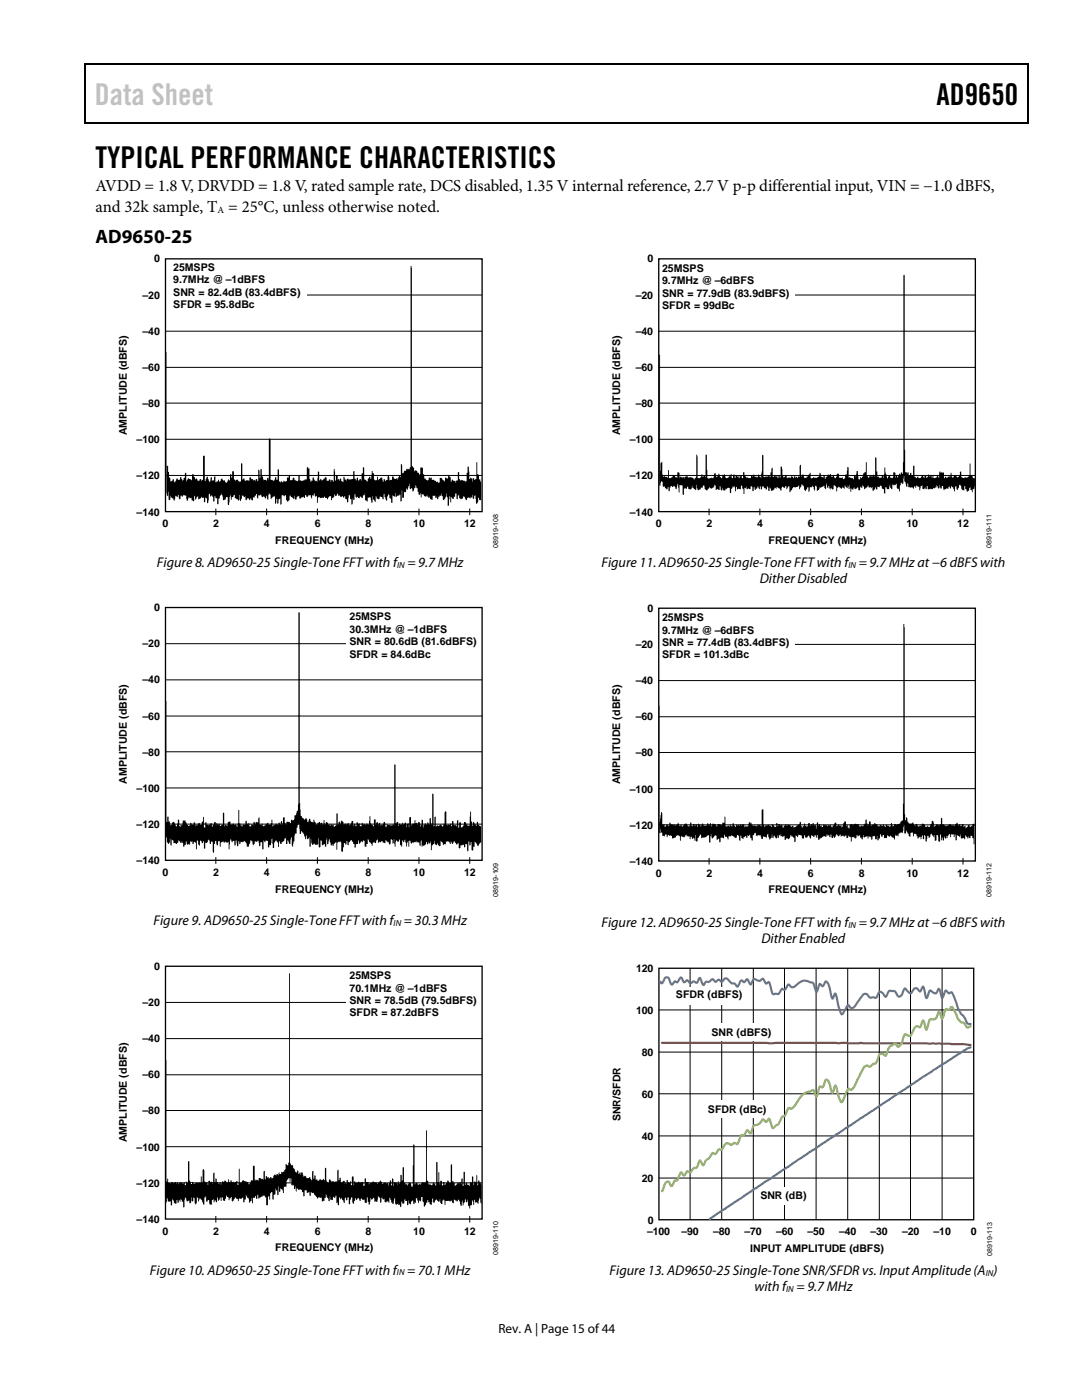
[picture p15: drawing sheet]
<svg xmlns="http://www.w3.org/2000/svg" width="216mm" height="279mm" viewBox="0 0 216 279" stroke-linecap="round" stroke-linejoin="round" font-family="sans-serif">
<defs><g id="words">
<text font-size="6" fill="#c1c1c1" x="18.9" y="21">Data Sheet</text>
<g font-size="6">
<text x="186.9" y="21">AD9650</text>
<text x="19" y="33.6">TYPICAL PERFORMANCE CHARACTERISTICS</text>
</g>
<text font-size="3.9" x="19" y="48.5">AD9650-25</text>
<g font-size="3.3">
<text x="19" y="38.1">AVDD = 1.8 V, DRVDD = 1.8 V, rated sample rate, DCS disabled, 1.35 V internal reference, 2.7 V p-p differential input, VIN = −1.0 dBFS,</text>
<text x="19.1" y="42.4">and 32k sample, T = 25°C, unless otherwise noted.</text>
</g>
<g font-size="2.8">
<text x="31.3" y="113.2">Figure 8. AD9650-25 Single-Tone FFT with f = 9.7 MHz</text>
<text x="120" y="113.2">Figure 11. AD9650-25 Single-Tone FFT with f = 9.7MHzat−6 dBFS with</text>
<text x="151.6" y="116.4">Dither Disabled</text>
<text x="30.6" y="184.6">Figure 9. AD9650-25 Single-Tone FFT with f = 30.3 MHz</text>
<text x="120" y="185">Figure 12. AD9650-25 Single-Tone FFT with f = 9.7 MHzat−6 dBFS with</text>
<text x="152" y="188.2">Dither Enabled</text>
<text x="29.9" y="254.4">Figure 10. AD9650-25 Single-Tone FFT with f = 70.1 MHz</text>
<text x="121.6" y="254.5">Figure 13. AD9650-25 Single-Tone SNR/SFDR vs. Input Amplitude (A )</text>
<text x="150.5" y="257.6">with f = 9.7 MHz</text>
</g>
<text font-size="2.6" x="99.5" y="266">Rev. A | Page 15 of 44</text>
<g font-size="2.1">
<text x="30.8" y="52.4">0</text>
<text x="129.2" y="52.4">0</text>
<text x="28.4" y="59.6">–20</text>
<text x="34.6" y="54.1">25MSPS</text>
<text x="34.6" y="56.5">9.7MHz @ –1dBFS</text>
<text x="34.6" y="59">SNR = 82.4dB (83.4dBFS)</text>
<text x="126.9" y="59.6">–20</text>
<text x="132.1" y="54.2">25MSPS</text>
<text x="132.1" y="56.7">9.7MHz @ –6dBFS</text>
<text x="132.1" y="59.2">SNR = 77.9dB (83.9dBFS)</text>
<text x="34.6" y="61.5">SFDR = 95.8dBc</text>
<text x="132.1" y="61.6">SFDR = 99dBc</text>
<text x="28.4" y="66.8">–40</text>
<text x="126.9" y="66.8">–40</text>
<text x="28.4" y="74">–60</text>
<text x="126.9" y="74">–60</text>
<text x="28.4" y="81.2">–80</text>
<text x="126.9" y="81.2">–80</text>
<text x="25.3" y="86.8" transform="rotate(-90 25.3 86.8)">AMPLITUDE (dBFS)</text>
<text x="27.3" y="88.5">–100</text>
<text x="123.7" y="86.8" transform="rotate(-90 123.7 86.8)">AMPLITUDE (dBFS)</text>
<text x="125.7" y="88.5">–100</text>
<text x="27.3" y="95.7">–120</text>
<text x="125.7" y="95.7">–120</text>
<text x="27.3" y="102.9">–140</text>
<text x="32.4" y="105.2">0</text>
<text x="42.5" y="105.2">2</text>
<text x="52.7" y="105.2">4</text>
<text x="62.8" y="105.2">6</text>
<text x="72.9" y="105.2">8</text>
<text x="82.5" y="105.2">10</text>
<text x="92.6" y="105.2">12</text>
<text x="125.7" y="102.9">–140</text>
<text x="130.8" y="105.2">0</text>
<text x="141" y="105.2">2</text>
<text x="151.1" y="105.2">4</text>
<text x="161.2" y="105.2">6</text>
<text x="171.4" y="105.2">8</text>
<text x="180.9" y="105.2">10</text>
<text x="191" y="105.2">12</text>
<text x="54.9" y="108.5">FREQUENCY (MHz)</text>
<text x="153.4" y="108.5">FREQUENCY (MHz)</text>
<text x="30.8" y="121.9">0</text>
<text x="69.8" y="123.8">25MSPS</text>
<text x="129.2" y="122.1">0</text>
<text x="132.1" y="124">25MSPS</text>
<text x="28.4" y="129.2">–20</text>
<text x="69.8" y="126.3">30.3MHz @ –1dBFS</text>
<text x="69.8" y="128.8">SNR = 80.6dB (81.6dBFS)</text>
<text x="69.8" y="131.2">SFDR = 84.6dBc</text>
<text x="126.9" y="129.3">–20</text>
<text x="132.1" y="126.4">9.7MHz @ –6dBFS</text>
<text x="132.1" y="128.9">SNR = 77.4dB (83.4dBFS)</text>
<text x="132.1" y="131.4">SFDR = 101.3dBc</text>
<text x="28.4" y="136.4">–40</text>
<text x="126.9" y="136.5">–40</text>
<text x="28.4" y="143.6">–60</text>
<text x="126.9" y="143.7">–60</text>
<text x="28.4" y="150.8">–80</text>
<text x="126.9" y="151">–80</text>
<text x="25.3" y="156.4" transform="rotate(-90 25.3 156.4)">AMPLITUDE (dBFS)</text>
<text x="27.3" y="158">–100</text>
<text x="123.7" y="156.5" transform="rotate(-90 123.7 156.5)">AMPLITUDE (dBFS)</text>
<text x="125.7" y="158.2">–100</text>
<text x="27.3" y="165.3">–120</text>
<text x="125.7" y="165.4">–120</text>
<text x="27.3" y="172.5">–140</text>
<text x="125.7" y="172.6">–140</text>
<text x="32.4" y="174.8">0</text>
<text x="42.5" y="174.8">2</text>
<text x="52.7" y="174.8">4</text>
<text x="54.9" y="178.1">FREQUENCY (MHz)</text>
<text x="62.8" y="174.8">6</text>
<text x="72.9" y="174.8">8</text>
<text x="82.5" y="174.8">10</text>
<text x="92.6" y="174.8">12</text>
<text x="130.8" y="174.9">0</text>
<text x="141" y="174.9">2</text>
<text x="151.1" y="174.9">4</text>
<text x="153.4" y="178.3">FREQUENCY (MHz)</text>
<text x="161.2" y="174.9">6</text>
<text x="171.4" y="174.9">8</text>
<text x="180.9" y="174.9">10</text>
<text x="191" y="174.9">12</text>
<text x="30.8" y="193.5">0</text>
<text x="69.8" y="195.4">25MSPS</text>
<text x="69.8" y="197.9">70.1MHz @ –1dBFS</text>
<text x="126.9" y="193.9">120</text>
<text x="28.4" y="200.8">–20</text>
<text x="69.8" y="200.4">SNR = 78.5dB (79.5dBFS)</text>
<text x="69.8" y="202.8">SFDR = 87.2dBFS</text>
<text x="126.9" y="202.3">100</text>
<text x="134.9" y="199.2">SFDR (dBFS)</text>
<text x="28.4" y="208">–40</text>
<text x="142" y="206.7">SNR (dBFS)</text>
<text x="28.4" y="215.2">–60</text>
<text x="128.1" y="210.7">80</text>
<text x="128.1" y="219.1">60</text>
<text x="28.4" y="222.4">–80</text>
<text x="123.8" y="223.7" transform="rotate(-90 123.8 223.7)">SNR/SFDR</text>
<text x="128.1" y="227.5">40</text>
<text x="141.3" y="222.2">SFDR (dBc)</text>
<text x="25.3" y="228" transform="rotate(-90 25.3 228)">AMPLITUDE (dBFS)</text>
<text x="27.3" y="229.6">–100</text>
<text x="27.3" y="236.9">–120</text>
<text x="128.1" y="235.8">20</text>
<text x="151.7" y="239.2">SNR (dB)</text>
<text x="27.3" y="244.1">–140</text>
<text x="129.3" y="244.2">0</text>
<text x="32.4" y="246.4">0</text>
<text x="42.5" y="246.4">2</text>
<text x="52.7" y="246.4">4</text>
<text x="54.9" y="249.7">FREQUENCY (MHz)</text>
<text x="62.8" y="246.4">6</text>
<text x="72.9" y="246.4">8</text>
<text x="82.5" y="246.4">10</text>
<text x="92.6" y="246.4">12</text>
<text x="129.1" y="246.5">–100</text>
<text x="136" y="246.5">–90</text>
<text x="142.3" y="246.5">–80</text>
<text x="148.6" y="246.5">–70</text>
<text x="149.7" y="249.8">INPUT AMPLITUDE (dBFS)</text>
<text x="154.9" y="246.5">–60</text>
<text x="161.1" y="246.5">–50</text>
<text x="167.4" y="246.5">–40</text>
<text x="173.7" y="246.5">–30</text>
<text x="180" y="246.5">–20</text>
<text x="186.3" y="246.5">–10</text>
<text x="193.7" y="246.5">0</text>
</g>
<text font-size="1.9" x="43.4" y="42.5">A</text>
<g font-size="1.8">
<text x="79.2" y="113.4">IN</text>
<text x="169.3" y="113.4">IN</text>
<text x="78.5" y="184.8">IN</text>
<text x="169.3" y="185.2">IN</text>
<text x="79.2" y="254.5">IN</text>
<text x="156.9" y="257.8">IN</text>
<text x="196.7" y="254.7">IN</text>
</g>
<g font-size="1.4">
<text x="99.4" y="109.3" transform="rotate(-90 99.4 109.3)">08919-108</text>
<text x="197.9" y="109.3" transform="rotate(-90 197.9 109.3)">08919-111</text>
<text x="99.4" y="178.9" transform="rotate(-90 99.4 178.9)">08919-109</text>
<text x="197.9" y="179.1" transform="rotate(-90 197.9 179.1)">08919-112</text>
<text x="99.4" y="250.5" transform="rotate(-90 99.4 250.5)">08919-110</text>
<text x="198" y="250.6" transform="rotate(-90 198 250.6)">08919-113</text>
</g>
</g></defs>
<path d="M16.9 12.7h.2v1h-.2zM16.9 12.7h.2v.3h-.2zM82.5 12.7h.3v.3h-.3zM205.1 12.7h.2v1h-.2zM205.1 12.7h.2v.3h-.2zM16.9 24.4h.2v.3h-.2zM82.3 24.4h.2v.3h-.2zM205.1 24.4h.2v.3h-.2z" fill="#000"/>
<path d="M17 13.7v10.7M17.1 12.8h65.4M82.8 12.8h122.3M205.2 13.7v10.7M17.1 24.5h188" fill="none" stroke="#000" stroke-width=".25"/>
<path d="M33.2 70.2l.2 3.1-.1 19.7h.3v1.2h.1v1l.3 .2v.6l.2 .1 .2-.2v-.2l.2-.1 .1 .5 .3 .2 .2-.8h.3v.3a.38 .38 0 0 0 .4-.2 .38 .38 0 0 0 0-.4h.3l.2 .7 .2-.1a.35 .35 0 0 1 .3-.6v-.8h.3v1.7l.2-.3a.2 .2 0 0 1 .1-.3 .2 .2 0 0 1 .3 .1l.5 .3v-.8a.22 .22 0 0 1 0-.4 .22 .22 0 0 1 .4 .1 .35 .35 0 0 0 .2 .5v.4l.1-.1a.22 .22 0 0 1 .3-.1 .22 .22 0 0 1 .1 .4h.4a.21 .21 0 0 1 .1-.3 .21 .21 0 0 1 .3 .3v.2v-.3a.27 .27 0 0 0 .3-.2 .27 .27 0 0 0 0-.3v-4.3a.23 .23 0 0 1 .3 0 .23 .23 0 0 1 .1 .3l.1 4.7v-.4l.2-.1v-.3a.26 .26 0 0 1 .3 .1 .26 .26 0 0 1 0 .2l.4 .7 .1-.9 .2-.1 .2 .8v-.1a.33 .33 0 0 0 .3-.2 .33 .33 0 0 0 0-.4v-.1l.3-.1 .1 1.2 .1-.3 .2 .1 .2-.4 .2 .4a.27 .27 0 0 0 .3-.1 .27 .27 0 0 0-.1-.3l.4-.2v.3l.2 .1h.2l.1 .3 .3 .2 .1-.3h.1l.1-.4 .4 .2v-.8a.22 .22 0 0 1-.1-.3 .22 .22 0 0 1 .4-.1v.6h.1v-1.2a.25 .25 0 0 1 .4 0 .25 .25 0 0 1 0 .3v1.3l.2 .1v.2l.1-.2 .4-.1 .2 .4h.3a.57 .57 0 0 0 .2-.8v-2.8l.2-.1 .1 3.3 .4-.2v.4l.2 .1 .1-.1h.7v-.5a.22 .22 0 0 1 .3 0 .22 .22 0 0 1 0 .3 .22 .22 0 0 1 .3-.1 .22 .22 0 0 1 .1 .3h.1a.2 .2 0 0 1 .2-.1 .2 .2 0 0 1 .1 .2l.1-.2a.21 .21 0 0 1 .3-.2 .21 .21 0 0 1 0 .3l.1 .2 .1-2.4 .3 .2v1.4h.2l.1-1.7a.57 .57 0 0 1 .1 .8v.7a.31 .31 0 0 1 .4 .1 .31 .31 0 0 1-.1 .4l.1 .3 .5-.1 .2 .1v-.5l.2-.1 .1 .4v-7.6a.4 .4 0 0 1 .3-.6l.1 8.3 .4 .1a.2 .2 0 0 0 .3 0 .2 .2 0 0 0 .1-.2l.1-.5h.2v.6l.3-.1v-2a.19 .19 0 0 1 .2 .1 .19 .19 0 0 1 .1 .2v2l.2 .3 .1-.3h.2l.2 .3 .1-.1v-.3l.3 .2 .5-.1v-.5a.18 .18 0 0 1 0-.2 .18 .18 0 0 1 .3 0v-.5h.2l.1 1.1 .5-.1v-.3a.25 .25 0 0 1 .4 0 .25 .25 0 0 1 0 .4l.1-.1 .1 .1h.3l.1 .2 .1-.1v-1h.3v.9h.3l.1 .1 .6-.1v-.2a.27 .27 0 0 0 .3 0 .27 .27 0 0 0 .1-.3v-2.1l.3-.1v.3h.2v2.1l.2 .1 .1 .5 .2-.3h.2l.1-.7 .1 .1 .1 .6 .6 .2 .1-2 .3 .1v1.7h.2l.1-.4 .1 .1a.22 .22 0 0 0 .2 .3 .22 .22 0 0 0 .3-.3l.2-.2a.21 .21 0 0 1 .3-.1 .21 .21 0 0 1 .1 .3 .24 .24 0 0 0 .1 .3 .24 .24 0 0 0 .3-.2l.4 .1 .1 .6v-.5a.21 .21 0 0 1 .3-.1 .21 .21 0 0 1 0 .3l.2-.1-.1-1.2 .2-1.2 .2 .5v1.8h.1v-.9a.26 .26 0 0 1 .3 0 .26 .26 0 0 1 .1 .3v.8l.1-.5h.2l.1 .3v-.4a.35 .35 0 0 1 .3 .5l.4 .2v-1l.3 .1v.5a.2 .2 0 0 1 .3-.1 .2 .2 0 0 1 0 .2l.2-.4h.2v.2l1-.1v-1.2a.27 .27 0 0 1-.1-.3 .27 .27 0 0 1 .3-.1v1.2a.27 .27 0 0 0 0 .3 .27 .27 0 0 0 .3 .1v.3l.2-.1a.22 .22 0 0 1-.1-.3 .22 .22 0 0 1 .3-.1v.5h.3v-.2a.23 .23 0 0 1 .3 0 .23 .23 0 0 1 .1 .2v-1.4a.31 .31 0 0 0 .4-.1 .31 .31 0 0 0-.1-.4v-.7l.2-.1 .2 1.6-.1 .9 .3 .1 .1 .2 .3 .1v-.5l.2-.2v-.2a.27 .27 0 0 1 .3 .1 .27 .27 0 0 1 0 .3l.2-.1 .1-.6-.2-.1h.2v-.8h.1a.35 .35 0 0 0 .3 .5v.9a.34 .34 0 0 0 .4 .5 .34 .34 0 0 0 .2-.6v-.1h.2l.1 .7 .1-.3h.2l.2-.3a.27 .27 0 0 1 .3 .2 .27 .27 0 0 1 0 .3l.1 .3h.1v-.5h.2l.2 .4 .2-.2h.2v-.4a.27 .27 0 0 1 0-.3 .27 .27 0 0 1 .3-.1l.1 .9 .3-.1a.31 .31 0 0 0 .3-.2 .31 .31 0 0 0-.1-.4l.3-.1 .2 .5h.4v-.2h.2l.1 .5v-.4l.2-.5h.2l.2 .2v-2.6h.2l.1 .3v1.5l.3-.1a.27 .27 0 0 1 .1-.3 .27 .27 0 0 1 .3 0v-.3l.2-.2 .2 .2 .1-.1 .2 .1v-.2a3.4 3.4 0 0 0 .2-2.1l-.1-25.3 .1-12.9 .2-.1 .1 39.1a.85 .85 0 0 0 .3 1.1l.1 .8 .2-.3 .4 .1 .1 .5h.3l.1 .4 .2-.2v-.9a.27 .27 0 0 1 .2-.4 .27 .27 0 0 1 .3 .3v1l.3 .1v.3a.31 .31 0 0 0-.1 .3 .31 .31 0 0 0 .3 .2l.1 .3 .3 .1a.32 .32 0 0 0 .3-.2 .32 .32 0 0 0-.1-.4h.3v.2l.1-.2a.27 .27 0 0 1 .3 .2 .27 .27 0 0 1 0 .3l.3-.1 .2 .3 .2-.1 .1 .3 .4-.1 .1 .3 .2-.1v-.6a.24 .24 0 0 1 .2-.4 .24 .24 0 0 1 .3 .2l.2 .4h.2v.2l.2-.2v-.4a.19 .19 0 0 1 .2-.2 .19 .19 0 0 1 .1 .3l.3-.2v-.6h.3v.4h.2v.9h.2v-.3l.2-.1 .1 .2 .5 .1 .1 .4v-.5h.4v-1.6l.2-.1v1.4l.2 .1v.2l.4-.1 .2 .1h.4l.1 .3v-.2h.2l-.1-1.2 .1-.4h.2v-1.2l.3-.1v2.5h.2v-.3l.5 .2v.6v-.6l.2-.2 .1 .5 .5-.2v-3.4h.1v2.1a.27 .27 0 0 0 0 .3 .27 .27 0 0 0 .3 .1l.1 1a.27 .27 0 0 1 .3 .1 .27 .27 0 0 1-.1 .3h.2v3.7a.38 .38 0 0 1-.4-.1 .38 .38 0 0 1 0-.4l-.2 .1v.9h-.2v.2a.27 .27 0 0 1-.3-.1 .27 .27 0 0 1 .1-.3l-.1-1.2a.45 .45 0 0 0-.3 .7 .31 .31 0 0 1-.3-.2 .31 .31 0 0 1 0-.4v-.2v.5h-.3v-.2l-.1 .4-.4-.2a.27 .27 0 0 0-.3 .1 .27 .27 0 0 0 0 .3l-.3 .1-.1-.6-.2-.2-.2 .1a.38 .38 0 0 1-.2 .4 .38 .38 0 0 1-.5-.1l-.2-.6-.1 .1v.7h-.3v-1.1a.31 .31 0 0 0-.3 .2 .31 .31 0 0 0 0 .3l-.1 .2-.1-.1a.22 .22 0 0 1 0 .3 .22 .22 0 0 1-.3 .1l-.1-.3a.57 .57 0 0 0-.2 .8v.3h-.1v-.6a.51 .51 0 0 0-.2-.7l-.1 1.5a.22 .22 0 0 1 0 .3 .22 .22 0 0 1-.3 .1v-1.6l-.2-.1v-.7v.5l-.5 .8-.2-.1v-.2a.35 .35 0 0 0-.3-.6l-.1-.4v.4h-.3v.2a.27 .27 0 0 0-.3 .1 .27 .27 0 0 0 .1 .4h-.3v-.5l-.1 .3a.27 .27 0 0 1-.3-.1 .27 .27 0 0 1 .1-.4 .35 .35 0 0 0-.5 0 .35 .35 0 0 0-.1 .5v.3l-.2-.1a.3 .3 0 0 1-.4-.1 .3 .3 0 0 1 .1-.4l-.1 .3h-.2l-.1-.3h-.1v-.2l-.2 .2h-.3l-.2-.2v-.2l-.5-.1v.7h-.1v-.9l-.1 .2a.21 .21 0 0 1-.3 .1 .21 .21 0 0 1-.1-.3l-.2-.6a.27 .27 0 0 0 .1-.3 .27 .27 0 0 0-.3-.1l-.1-.6-.1 .2a.28 .28 0 0 1 0 .3 .28 .28 0 0 1-.3 .2l-.1 .6a.31 .31 0 0 1-.3-.2 .31 .31 0 0 1 .1-.4l-.2-.1-.2 .2-.2-.1v-.9l-.3 1.1-.1 .1-.3-.4v.4a.26 .26 0 0 1 0 .3 .26 .26 0 0 1-.3 .1l-.1 1a.21 .21 0 0 1-.3 .2 .21 .21 0 0 1 0-.4l-.1-1.1-.1 2.2h-.2v-1.3l-.2-.1-.1 .2h-.4l-.2 .3-.1-.8-.1 .7-.5-.2v1.4h-.3v-.3a.4 .4 0 0 0 .1-.4 .4 .4 0 0 0-.4-.2v-.6l-.2-.2-.2 .5v.8h-.2l-.2-.7h-.2v-.6a.57 .57 0 0 0-.2 .8v.2h-.1l-.1-.4-.5-.1v.4a.18 .18 0 0 1-.2 .1 .18 .18 0 0 1-.2-.1h-.3v-.4l-.1-.1v1.2h-.2l-.1-.4-.3-.2-.1-.6v1.3h-.2l-.1-.7a.26 .26 0 0 0-.1-.3 .26 .26 0 0 0-.3 .1l-.2-.1v.8l-.3-.2a.4 .4 0 0 1-.3-.6v-.8v.4h-.4v.5h-.3a.19 .19 0 0 0-.1-.3 .19 .19 0 0 0-.2 .3l-.2 .1-.3-.4v.2h-.3l-.2-.7-.1 1.1-.1 .1-.2-.3v1l-.3 .2v-1.1h-.2v-.7l-.3-.1-.1 1.3-.1 .2h-.2v-.2a.35 .35 0 0 0-.2-.5l-.1-.6h-.2v.3h-.3v-.3l-.5 .2-.1-.3a.22 .22 0 0 1-.3 0 .22 .22 0 0 1 0-.3l-.2-.1-.1 .4-.2 .1-.2-.1v-.3l-.1 .3a.35 .35 0 0 1 0 .3 .35 .35 0 0 1-.4 .2l-.1 .4h-.1v-.3a.29 .29 0 0 0 0-.4 .29 .29 0 0 0-.4-.1l-.1 .3h-.2v.3h-.1v-.2a.45 .45 0 0 1-.5-.2 .45 .45 0 0 1 0-.5v.3l-.2 .4h-.7a.22 .22 0 0 0-.3-.2 .22 .22 0 0 0-.2 .3v.8h-.2v-1.4a.25 .25 0 0 1-.4 .1 .25 .25 0 0 1 0-.4l-.2-.1-.1 .4h-.2v.6h-.2l-.1-.7h-.4l-.2 .4-.3-.1v-.2l-.1-.1-.1 .6h-.2l-.2-.3-.1 .2-.2-.1v.2l-.3 .2-.2-.1v-.5l-.2 .1-.1-.2-.3 .8h-.2l-.1-.2v-.6v.2a.22 .22 0 0 1 0 .3 .22 .22 0 0 1-.3 .1l-.1-.2-.4-.1-.1-.3-.1 .9-.5 .4v-.4h-.2v-.9h-.3l-.1 .2-.2-.3a.59 .59 0 0 0-.3 .8l-.1 1.1h-.2v-1.2l-.1 .1a.59 .59 0 0 0-.2 .7l-.3 .2v-.9h-.2v.7l-.2 .2v-1.5l-.1 .1h-.4l-.1 .3h-.1v.2h-.2v-.6a.27 .27 0 0 0 0-.3 .27 .27 0 0 0-.3-.1l-.1-.2-.1 1.3-.2-.2v-.6l-.2 .1v.4l-.3 .1v-.4l-.3-.1v.2h-.3l-.1-.4-.1-.1-.1 .2h-.4v.6h-.2v-.9h-.2l-.3 .7-.3-.1-.1 .7-.3-.2v-.2h-.2v.2l-.1 .1-.1-.3-.4-.1-.1 .4h-.1l-.1-.8-.1 .2h-.3v-.3h-.3v.6l-.3 .5-.2-.3v-.9l-.2 1.1-.1-.3h-.4v-.2l-.2 .1v-.7l-.3 .1-.1 .3h-.3v.5h-.1v-.7l-.2-.2-.2 2a.27 .27 0 0 1-.3-.1 .27 .27 0 0 1 0-.4v-.8a.19 .19 0 0 0-.1-.3 .19 .19 0 0 0-.2 .3l-.1 .2h-.2a.22 .22 0 0 1-.3 .1 .22 .22 0 0 1 0-.3l-.2-1-.2 .4a.4 .4 0 0 0-.2 .6 .65 .65 0 0 0-.3 .8v.3h-.3v-1.2l-.2 .1-.2-.6-.1 1.2h-.3v-.9l-.1-.1-.1-.3-.2 .3-.2-.1v-.5l-.2 .2-.1 1.6h-.3a.79 .79 0 0 0-.3-1v.9l-.2 .1-.1-1-.4 .1-.1-.3-.1 .4-.6 .1v-.6l-.3 .3v.3l-.3 .1v-.7l-.2-.1v1.2l-.5-.3v-.4l-.3 .1-.2-.3-.2 .7h-.2l-.1-1-.7-.1v.3a.4 .4 0 0 1-.3-.6l-.2 .7a.22 .22 0 0 1 .1 .3 .22 .22 0 0 1-.3 .1l-.2-.8-.2 .4-.4-.3-.1 1a.27 .27 0 0 1-.3-.1 .27 .27 0 0 1 0-.3l-.5-.2v-.4l-.1 .5a.22 .22 0 0 1 0 .3 .22 .22 0 0 1-.4-.1v-1.5v.8a.31 .31 0 0 1-.4-.1 .31 .31 0 0 1 .1-.4z" fill-rule="evenodd" fill="#000"/>
<path d="M33 58.9h63.2M33 73.3h63.2M33 66.1h63.2M33 94.9h63.2M33 87.7h63.2M33 80.4h63.2M43.1 101.5v1.3M53.2 101.5v1.3M63.3 101.5v1.3M73.5 101.5v1.3M83.6 101.5v1.3M93.7 101.5v1.3" fill="none" stroke="#000" stroke-width=".2"/>
<path d="M33.1 51.7h28.1v10.6h-28.1z" fill="#fff"/>
<path d="M33 51.7h63.2v50.4h-63.2z" fill="none" stroke="#000" stroke-width=".26"/>
<path d="M33 135.7h63.2M33 128.5h63.2M33 157.3h63.2M33 150h63.2M33 142.9h63.2M33 164.5h63.2M43.1 171.1v1.3M53.2 171.1v1.3M63.3 171.1v1.3M73.5 171.1v1.3M83.6 171.1v1.3M93.7 171.1v1.3" fill="none" stroke="#000" stroke-width=".2"/>
<path d="M69.1 121.2h27.1v10.7h-27.1z" fill="#fff"/>
<path d="M33.1 139.9l.1 24.1h.2v-1a.24 .24 0 0 1 .3 .1 .24 .24 0 0 1-.1 .3v.5h.3l.1 .4a.23 .23 0 0 0-.1 .3 .23 .23 0 0 0 .3 .1 .23 .23 0 0 0 .1-.3v-.3l.5-.1 .2 .8 .3 .1 .2-.9a.22 .22 0 0 1-.1-.3 .22 .22 0 0 1 .4 0v1.1l.1 .3 .1-.5 .3 .1 .2-.1-.1-.3 .1-.6 .1 .2 .4-.2v.3h.2l.1 .6a.36 .36 0 0 0 .5 .1 .36 .36 0 0 0 .2-.5l.2 .1v.3h.4l.1-.5h.2l.1 .7 .2-.2 .2 .1 .1-.3 .3-.2 .1 .5 .3-.1v-.6l.3-.1 .1-.9 .2 2.2h.2v-1.1h.2v.5h.3l.1 .1 .1-.1h.3v-.3a.31 .31 0 0 1 .3 .2 .31 .31 0 0 1 0 .3l.1 .2v-.4l.3-.1a.22 .22 0 0 1 0-.3 .22 .22 0 0 1 .4 0v.5l.1-.4h.1l.1 .3 .5-.2v.4h.2l.1-.2h.3v-2.4a.65 .65 0 0 1 .2 .9l.1 1.8a.2 .2 0 0 1 .1-.3 .2 .2 0 0 1 .3 .1 .31 .31 0 0 0 .3-.1 .31 .31 0 0 0-.1-.4l.1-.2h.3v-.1l.2 .2a.27 .27 0 0 0-.1 .3 .27 .27 0 0 0 .3 .2h.2v-.2h.3v.2h.2a.22 .22 0 0 1 .3 0 .22 .22 0 0 1 0 .3l.2 .1v-.6l.2-.2v-2.5h.1v2.6l.3 .1v.3h.3l.1 .4v-.4l.1-.1h.5l.1-.8 .1 .1v.5l.4 .2-.1-.2 .2-.2 .2 .2-.1 .2a.22 .22 0 0 0 0 .3 .22 .22 0 0 0 .3 0 .22 .22 0 0 0 0-.3h.4l.1 .1v-.2a.22 .22 0 0 1-.1-.3 .22 .22 0 0 1 .3-.1l.1 .5 .1-.1a.26 .26 0 0 1 0-.3 .26 .26 0 0 1 .3-.1h.2v-.8l.3-.1v1.4h.4v-.2h.2v.4l.2 .1 .3-.2 .1-.3 .3 .2 .1-.4h.2v.4h.3l.3-.3v-.7h.1l.1 1.3v-.2l.5-.1 .1-.2 .6 .2-.1-.3 .2-.2 .1 .5h.2l.1-.7h.2v.4h.2v-.7a.35 .35 0 0 1 .2-.5l.1 1.1h.2v.2l.2-.1 .1-.4 .5 .1 .1 .3h.1v-.3a.22 .22 0 0 1 0-.3 .22 .22 0 0 1 .3 0l.1 .1a.79 .79 0 0 0 .4-1.1l.3-.1 .1-.7 .3-.2v-1.2v-38.3a.31 .31 0 0 1 .4 .2 .31 .31 0 0 1-.1 .3v37.5l.2 2.6 .2 .1v.3l.5 .2v.2h.2a.19 .19 0 0 1 .1-.3 .19 .19 0 0 1 .2 .3l.1 .4 .3 .1 .1-.7a.27 .27 0 0 1 .2 .1 .27 .27 0 0 1 0 .4l.6 .2v-.5h.2v.3l.4 .4-.1 .3h.3v-.4l.3 .1v-.3h.3v.3l.2-.2 .2 .1v.4h.3l-.1-.3 .2-.7 .1 1h.2v-.5l.3-.1v.2l.2 .2-.1 .2h.4v.2l.2-.2h.3v.1l.3-.1v.4a.7 .7 0 0 0 .5-1l.1-1.7 .2 .1v2.2h.2l.1-.7 .1 .1v.5l.2 .1 .1-.8 .4 .2v.6h.2a.19 .19 0 0 1 .2-.2 .19 .19 0 0 1 .2 .2v-.2h.2a.21 .21 0 0 1 .3-.1 .21 .21 0 0 1 .1 .3l.2 .1 .2-.7a.21 .21 0 0 1 .3-.1 .21 .21 0 0 1 .1 .3v.5h.1v-.3h.2l.2 .5 .2-.2v-.7h.2v.4h.5l-.1 .4 .2 .1h.1v-.5l.1-.2 .2 .1v.3l.3-.2 .2 .2h.2v-.2l.5 .2 .1-1.7h.2v1.4l.6 .6 .2-1.4 .3 .1v1l.2-.6 .2 .1v.6l.3-.5 .2 .2-.1 .3h.5l.1-.3h.1v-.4h.3l.1 1 .2 .1 .1-.3a.2 .2 0 0 1 .1-.2 .2 .2 0 0 1 .2 0l.8 .1v-.1h.4l-.1-7.4 .2-4.6a.23 .23 0 0 1 .2 .2 .23 .23 0 0 1-.1 .2v11.3l.2 .1a.23 .23 0 0 1 .1-.3 .23 .23 0 0 1 .3 0v.7l.1-.1v-.3h.2v.2h.5v-.4h.1l.1 .4v-.1l.5-.4v1l.2-.7 .4-.1 .1 .8v-1.9a.21 .21 0 0 1 .3-.1 .21 .21 0 0 1 0 .3l.1 1.3 .3-.2-.1-.1a.38 .38 0 0 0 .4-.1 .38 .38 0 0 0 0-.4v-.2h.2l.1 .6a.24 .24 0 0 1 .3 0 .24 .24 0 0 1 0 .3h.1v-.4a.21 .21 0 0 1 .3-.2 .21 .21 0 0 1 .1 .4l.1 .6a1.6 1.6 0 0 0 .2-1.4 .59 .59 0 0 1 .3 .8v.8l.1-.5 .3-.1v-.3l.3 .2v.1h.2v-.5h.1l.1 .4 .2 .1v-1.3l.2-.1 .1 1.1 .1 .3h.1v-6.2a.65 .65 0 0 1 .3 .9v5.6l.2-.1 .1-1.8h.1v1.9h.2v-.2l.5 .1 .2-.2h.3l.1 .3h.2v-.3l.3-.2 .1-2.5a.65 .65 0 0 1 .3 .9v1.8h.7l.1-.2h.1v.4l.2 .1v-.6a.22 .22 0 0 1 0-.3 .22 .22 0 0 1 .3-.1v.7l.1 .2 .3-.2 .3 .3v-.8a.22 .22 0 0 1-.1-.3 .22 .22 0 0 1 .3 0v1.4h.2l.1-1.2 .3 .2v1l.3-.1 .3-.7a.21 .21 0 0 1 0-.3 .21 .21 0 0 1 .3 .1l.1 .4h.2l.2 .3 .1-.2h.2v-1.7l.2-1.1 .3 2.9 .1-.1v-.2a.22 .22 0 0 1 0-.3 .22 .22 0 0 1 .3-.1l.1 .5h.3l.1 .2v-.8h.2l.1 .1v.5h.2l.2 .3h.2v2.9a.23 .23 0 0 1 0 .3 .23 .23 0 0 1-.2 .1l-.2 .5-.3 .2-.2-.7-.4-.2v1l-.2 .1-.1-.2v.7a.25 .25 0 0 1-.3 0 .25 .25 0 0 1 0-.4v-1.1h-.2v.6a.31 .31 0 0 1-.3-.2 .31 .31 0 0 1 0-.3l-.1-.3-.1 2-.2-.1v-1.2a.21 .21 0 0 0-.3-.2 .21 .21 0 0 0 0 .4v.3h-.2l-.1-.5-.3-.1-.1 .2a.33 .33 0 0 0-.3 .1 .33 .33 0 0 0 0 .4 .26 .26 0 0 1-.3 0 .26 .26 0 0 1-.1-.3v-.6h-.2v.2h-.3v-.2h-.2l-.1-.4h-.1l-.2 .5h-.2l-.2-.8-.1 .8h-.1l-.1-.4-.7-.1v.5l-.2 .1-.1-.7-.1 .8a.27 .27 0 0 1-.3-.1 .27 .27 0 0 1 .1-.3l-.5-.4v.6a.27 .27 0 0 1 0 .5 .27 .27 0 0 1-.4-.2l-.1-.4-.2 .3h-.2a.59 .59 0 0 1-.2-.8l-.1-.1a.89 .89 0 0 1-.5 1v1h-.2v-1.8l-.1 .3a.19 .19 0 0 1-.2 .1 .19 .19 0 0 1-.2-.2l-.1 .4a.31 .31 0 0 1-.3-.1 .31 .31 0 0 1 .1-.4l-.2 .1v.4h-.2l-.1 .3-.4-.1-.1 .3-.1-1.3-.1 .1v1l-.3-.1v-.5h-.4v-.2l-.2 .1v-.3l-.1 .3h-.7l-.1 .2h-.2l-.1-.5-.2-.1v1.3h-.2v-1.2l-.3 .5v.6l-.2 .1v-.7l-.1-.2-.1-.5-.2 .5-.2-.1v-.3h-.1v1.3a.93 .93 0 0 1-.5-1.1v-.3h-.2a.26 .26 0 0 1 0 .3 .26 .26 0 0 1-.3 0l-.3-.2-.1 1.3h-.1l-.1-1.5-.1 .4a.22 .22 0 0 1 0 .3 .22 .22 0 0 1-.3 .1v-.7l-.2-.1-.1 .1-.1 .9h-.3l-.1-.5-.2 .1-.2-.2-.1-.6-.1 .4a.31 .31 0 0 1-.1 .5 .31 .31 0 0 1-.4-.3h-.4v.2l-.3-.2v.3a.31 .31 0 0 1-.4-.2 .31 .31 0 0 1 .1-.4h-.2l-.1 .2a.22 .22 0 0 1 0 .3 .22 .22 0 0 1-.3 .1l-.3-.1-.2 .2v.5h-.1v-.4l-.3-.1v-.2h-.3l-.1-.6-.1 .5a.35 .35 0 0 1-.3 .5v.5h-.3v-.8a.26 .26 0 0 0-.1-.3 .26 .26 0 0 0-.3-.1v.3l-.3-.2-.4 .5-.3-.8v.8h-.3l-.1 .3a.22 .22 0 0 1 0 .3 .22 .22 0 0 1-.3 .1v-.2a.35 .35 0 0 0-.2-.6 .27 .27 0 0 0 0-.3 .27 .27 0 0 0-.3-.1v-.3h-.2l-.1 .4-.3 .1-.1 .6-.2-.1-.1-.8-.1 .7h-.2v-.2a.31 .31 0 0 0-.3 .1 .31 .31 0 0 0 0 .4l-.2 1.2-.3-.2v-.8a1.14 1.14 0 0 0-.3-1.2 .2 .2 0 0 1-.1 .3 .2 .2 0 0 1-.2-.1l-.2 .3v1.3h-.2v-1.5h-.2l-.1 .3-.2-.1a.22 .22 0 0 1 0 .4 .22 .22 0 0 1-.3 0v-.3l-.1 .3h-.2v-.5l-.2-.1-.1-.6-.2 .9h-.2v-1.1l-.2 .3v1.4h-.3v-.6h-.2l-.1 .3-.3-.1-.1-.9h-.2v1a.22 .22 0 0 1 0 .3 .22 .22 0 0 1-.3 0v-1.7l-.1 1.2h-.3a.2 .2 0 0 1-.3 .1 .2 .2 0 0 1-.1-.3h-.3v.3h-.2l-.3-1.1v1a.22 .22 0 0 1 .1 .3 .22 .22 0 0 1-.4 .1v-1.8l-.1 .2a.25 .25 0 0 1-.4 0 .25 .25 0 0 1 0-.4l-.2-.2v.8h-.1v-.6h-.2l-.2-.8h-.3v-.2l-.1 .1a.22 .22 0 0 1 0 .3 .22 .22 0 0 1-.3 0l-.2-1.9-.2 .2v.6h-.2v1.1h-.4v1.6h-.2l-.1 1.1h-.2l-.1-.3v-1.7l-.2 .6v.8h-.3l-.2-.7h-.2v.7a.31 .31 0 0 1-.3-.1 .31 .31 0 0 1 .1-.4v-.2a.22 .22 0 0 0 0-.3 .22 .22 0 0 0-.3 0l-.1 .4-.5 .3v.3h-.3l-.1-.5h-.1v1.2l-.2-.1a1.09 1.09 0 0 0-.3-1.1v-.2l-.3 .2v.2l-.2 .1v.6a.22 .22 0 0 1 0 .3 .22 .22 0 0 1-.3 0l-.1-1.7-.1 .1-.1 .8a.26 .26 0 0 1-.1 .3 .26 .26 0 0 1-.3 0v.5h-.1l-.1-.8a.35 .35 0 0 0-.3-.6h-.2l-.1 .4h-.1v-.3l-.2-.1v1.4a.22 .22 0 0 1 0 .3 .22 .22 0 0 1-.3 0v-1.3h-.3v.7l-.3 .1-.2-1.2-.2 .3-.5-.1v.5h-.2v.3l-.2-.2v-.6l-.5-.2v.7l-.2 .1a.28 .28 0 0 1-.1 .4 .28 .28 0 0 1-.3 0 .28 .28 0 0 1-.1-.4l-.3-.7-.2 .2-.2-.1v.2l-.5-.1a.22 .22 0 0 1 0 .3 .22 .22 0 0 1-.3 0v-.4h-.1v.9l-.3 .1-.1-1.2h-.2v1h-.2v-.5a.21 .21 0 0 0-.1-.4 .21 .21 0 0 0-.3 .3h-.2v-.5l-.2-.1-.2 2h-.2v-1.5l-.2 .2h-.3l-.2-.3-.1 .3h-.1l-.2-.3-.2 .2a.65 .65 0 0 0-.3 .9h-.1v-1.1h-.4v.8h-.3v-.9h-.2l-.1 .6h-.2v1.8h-.2l-.1-1.8a.35 .35 0 0 0-.2-.5l-.1 .5-.3-.1v-.6h-.1v-.1h-.2v.5h-.2v.2l-.3-.1-.1 1.2-.2-.1v-1.4h-.2v.4h-.3v-.4l-.2-.2-.2 1.1-.3-.3v-.6l-.2-.2v1.8h-.2v-1.3l-.4-.2-.1 .4a.24 .24 0 0 1-.3-.1 .24 .24 0 0 1 .1-.3l-.4-.1-.1 .6-.2 .1-.2-.2-.2 .2-.1-.7-.1 .7h-.3v.4l-.2 .1-.2-1.2-.2 .4-.3-.1-.1-.5-.2 .1a.27 .27 0 0 1 0 .3 .27 .27 0 0 1-.3 .2v.1l-.3-.1a.33 .33 0 0 1-.4-.2 .33 .33 0 0 1 0-.4l-.3-.1-.1 1.2-.2-.2v-1.2l-.1 .8h-.2v.2l-.1-.1a1.14 1.14 0 0 1-.3-1.1l-.2-.2zM56.3 164.4v.2h.2v-.2zM57 164.4v.2h.2v-.2zM63.9 164.4v.2z" fill-rule="evenodd" fill="#000"/>
<path d="M33 121.2h63.2v50.5h-63.2z" fill="none" stroke="#000" stroke-width=".26"/>
<path d="M33 214.5h63.2M33 207.3h63.2M33 200.1h63.2M33 236.1h63.2M33 228.8h63.2M33 221.6h63.2M43.1 242.7v1.3M53.2 242.7v1.3M63.3 242.7v1.3M73.5 242.7v1.3M83.6 242.7v1.3M93.7 242.7v1.3" fill="none" stroke="#000" stroke-width=".2"/>
<path d="M69.1 192.8h27.1v10.7h-27.1z" fill="#fff"/>
<path d="M33 192.8h63.2v50.5h-63.2z" fill="none" stroke="#000" stroke-width=".26"/>
<path d="M33.1 211.6l.1 24.2h.2v-.6l.2 .1v.3a.31 .31 0 0 0 0 .5 .31 .31 0 0 0 .4 0l.1 .4v-.4a.27 .27 0 0 1 .3-.2 .27 .27 0 0 1 .2 .3l.3-.1v-.2h.2l.1 .3 .3-.3 .1 .4 .3-.4 .1 .2 .4-.1v.2h.1l.3-.3 .3 .2v-.3h.2v.3l.2-.1v-4.2h.3v3.8h.2v.5l.6-.2v.3a.31 .31 0 0 0 .5-.1h1l.1-1.4v1.3l.2 .1 .1-2.8 .3 .2v2.3h.2v.2l.5 .1-.1 .3h.2v-.3a.22 .22 0 0 1 0-.4 .22 .22 0 0 1 .3 .1v.2l.2-.2 .3 .1 .1 .3 .1-2.2h.2l.1 2 .1-.8 .2 .1v.2a.27 .27 0 0 0 0 .4 .27 .27 0 0 0 .3 .1l.3 .1 .1-.2 .2 .2v.3l.2-.7 .4 .2 .2-.4 .5 .6 .1-.2v-.5h.2v.1a.22 .22 0 0 0 0 .3 .22 .22 0 0 0 .3 .1l.1-.4 .1 .1v.4l.4-.2 .2 .3 .1-.2h.2v-.2h.3v.4l.2-.2v-2.7h.2v2.9l.5-.1v-.3l.1-.2 .8 .4a.23 .23 0 0 1 .3 .1 .23 .23 0 0 1 0 .2l.4 .1v-.2h.1v-.5l.5-.1v-2.4a.22 .22 0 0 1 0-.3 .22 .22 0 0 1 .3 0l.1 2.8 .1-.2 .6 .2v-.5h.5v.3l.4-.1 .1 .2 .1-1.8h.1l.1 1.7 .2-.7h.2v.3l.3-.1v.5l.3-.5h.3l.1 .3a.27 .27 0 0 0 .2-.1 .27 .27 0 0 0 0-.4l.2-.1a.19 .19 0 0 1 .2-.2 .19 .19 0 0 1 .1 .3l.1-.1a.19 .19 0 0 1 .2-.3 .19 .19 0 0 1 .2 .3l.2-.6 .1 .3h.3l.1-.4 .2 .1 .1-.2 .2 .1v-.4l.3-.2v-1l.2 .1a.21 .21 0 0 0 .3 .1 .21 .21 0 0 0 0-.3l.2-.3-.1-31.8 .1-5.9h.2v38h.1v.3h.4l.1 .6 .3 .2v.5l.3 .2h.2v-.4a.45 .45 0 0 1 .2 .7l.2 .1 .2-.4 .2 .5v-.4a.2 .2 0 0 1 .3-.1 .2 .2 0 0 1 0 .3l.1 .5 .3-.1h.2a.46 .46 0 0 0 .7 .3l.2-.1v.4h.2v.2h.2l.1-1.8h.1v1.6l.2-.1v-.6a.65 .65 0 0 1 .3 .9l.2-.2 .1 .3 .2 .1 .3-.2v-.2h.1l.2 .2 .6-.2v.2h.1v-2.4a.45 .45 0 0 1 .3 .7v1.3a.81 .81 0 0 0 .5 1l.1-.7 .4 .1v.3h1.2l.1-2.4 .2 .1v2h.1v-.4a.22 .22 0 0 1 .3 .1 .22 .22 0 0 1 0 .3v.4l.3 .2 .1-.4h.4v.5l.1-.1 .2 .1 .1-.7h.2v.4h.2v.2h.3v-.4l.1 .4h.2v-1.2l.3-.2 .1 1.9v-.8a.19 .19 0 0 1 .3 0 .19 .19 0 0 1 0 .3h.4l.2-.3 .3 .3h.2v-.2h.5v.8a.35 .35 0 0 0 .3-.3 .35 .35 0 0 0-.1-.3l.1-.9a.31 .31 0 0 1 .3 .2 .31 .31 0 0 1-.1 .3v.2l.3 .1 .3-.1v.4h.1v-.2l.6-.1 .1-.2h.2v.2l.5-.1 .1 .3h.2v-.1l.3-.1 .1-.4h.2l.2 .5a.22 .22 0 0 0 .2 .1 .22 .22 0 0 0 .2-.1h.5l.1 .1 .2-.1 .1 .5v-.4l.3-.1v-.5l.2-.1 .1 1.1 .1-1.4h.2l.1 1.5 .2-.8 .6 .2 .1 .3v-.6l.1-.1v.4l.3 .1 .1-1.7a.59 .59 0 0 1 .3 .8v.3a.57 .57 0 0 0 .1-.8v-1.8l.2-.1 .1 2.7a.35 .35 0 0 0 .3 .6l.1 .2a.2 .2 0 0 1 .2-.1 .2 .2 0 0 1 .1 .3l.3-.4-.1-.1 .3-.1 .2 .2 .1 .7a.27 .27 0 0 0 .3-.2 .27 .27 0 0 0 0-.3l.1-8a.53 .53 0 0 1 .2 .7v7.3l.2-.1v-.2h.4l-.1 .1 .3 .3 .2-.3 .3 .2 .2-.5 .6 .2 .2-.3v-6.9l-.2-.1h.2v-3.2h.2v9.7a.27 .27 0 0 0 0 .3 .27 .27 0 0 0 .2 .1v.6l.6 .1a.2 .2 0 0 0 .2 .1 .2 .2 0 0 0 .1-.3v-.1l.3-.1 .3 .3v.3h.1v-4.7h.3v4h.2l.1-2 .1 2 .1 .5v-.6a.21 .21 0 0 1 .3-.2 .21 .21 0 0 1 .1 .4v.6l.2 .1v-.8a.4 .4 0 0 1 .3 .6l.3-.2v-.2a.27 .27 0 0 0 .3-.2 .27 .27 0 0 0-.1-.3l.3 .1a.27 .27 0 0 0 .1 .3 .27 .27 0 0 0 .3 0l.1-3.6h.2v3.2l.1 .2 .2-.1 .1 .4h.1v.6l.4-.2 .3-.5 .1 .2h.2v-.3a.27 .27 0 0 1 .3 .1 .27 .27 0 0 1 0 .3l.1-1 .2-.1v1.5h.2v-2.8h.3v2.5h.1v-.3l.2-.1 .1 .4h.3l.2 .3v-.6l.1-.2 .4 .1v-.5a.51 .51 0 0 1 .1-.8l.1 1.8 .2-.2v-.5h.3v.2l.2-.1v-1.4l.1 .1v2l.2-.2v-.4a.22 .22 0 0 1 0-.3 .22 .22 0 0 1 .3-.1v.4h.1l.1 .3h.2v4l-.1-.3h-.2v-.7l-.1-.3-.2 1.2-.3-.1v-.2l-.3 .1-.1-.5-.2-.1v1.1h-.2v-.6l-.1-.3h-.1v.9l-.4 .1v.6l-.1 .1-.1-.2a.28 .28 0 0 0 .1-.3 .28 .28 0 0 0-.3-.2v-1.2l-.1 .4a.25 .25 0 0 1-.4 0 .25 .25 0 0 1 0-.4h-.1v.5l-.3 .2v.5h-.2l-.1-1-.1 1h-.2l-.3-1.2-.2 .1v.3h-.3v-.2l-.5-.2-.1 .7a.28 .28 0 0 1-.3-.1 .28 .28 0 0 1 0-.3l-.1-.1h-.2v.2h-.2l-.1-.2-.5 .1a.31 .31 0 0 0-.3 .1 .31 .31 0 0 0 .1 .4v.3h-.2v-.6a.35 .35 0 0 0-.3-.5v.2h-.1v.7h-.3l-.2-.3v-.7l-.2 .5-.4-.2v-.2h-.3l-.1 .5a.25 .25 0 0 1-.4 0 .25 .25 0 0 1 0-.4l-.1-.4-.1 1.4-.3-.1a.32 .32 0 0 1-.3-.2 .32 .32 0 0 1 .1-.3l-.2 .1-.1-.5-.1 .1a.35 .35 0 0 1-.3 .5v.4h-.2v.2l-.2 .1v-.9l-.3-.1v-.5a.22 .22 0 0 0 0-.3 .22 .22 0 0 0-.3 0v.8h-.2l-.2-.3v.6l-.2-.1v-.4h-.2v-.5h-.2v.9l-.3-.1v.4l-.2-.1v-.6l-.3 .1v.2l-.2-.1-.1 .6-.3-.3-.1-.5v.6a.19 .19 0 0 1 0 .2 .19 .19 0 0 1-.3 .1v-.8h-.3v-.4l-.2 .1-.1 .8h-.3v-.3l-.2-.1-.1 1.1-.2-.1v-.4l-.3 .1v-.4l-.4 .4-.2-.1-.1-1.3h-.1l-.1 .8a.27 .27 0 0 1 0 .3 .27 .27 0 0 1-.3 .1v-.3a.31 .31 0 0 1-.3-.1 .31 .31 0 0 1 0-.4l-.1-.1v-.3h-.2v.9h-.2l-.1-.3h-.2v.2h-.4l-.1-.7-.2 .2-.2-.4-.2 .1-.1 .9h-.2v-.5a.4 .4 0 0 0-.2-.6l-.2-.3-.1 .8a.22 .22 0 0 1 .1 .3 .22 .22 0 0 1-.3 .1l-.1-.1-.3 .2v-.4a.22 .22 0 0 0 0-.3 .22 .22 0 0 0-.3-.1l-.1 .3h-.2l-.2-.3-.1 .8a.22 .22 0 0 1 .1 .3 .22 .22 0 0 1-.3 .1l-.3-1.4-.1 1a.26 .26 0 0 1-.3 .1 .26 .26 0 0 1-.1-.3l-.1-.4-.1 .2h-.3l-.1-.4a.31 .31 0 0 0-.3 .2 .31 .31 0 0 0 .1 .4l-.3-.1-.2-.5-.2 .1v.3a.27 .27 0 0 1-.3-.1 .27 .27 0 0 1 0-.3l-.2 .1v.5l-.2 .1a.22 .22 0 0 1 .1 .3 .22 .22 0 0 1-.3 0l-.1-.6a.31 .31 0 0 0 .1-.4 .31 .31 0 0 0-.4-.1l-.2 1.4-.2-.1v-1.3h-.3l-.1 .6-.1-.1v-.4l-.2-.1-.2 1.1-.2-.2v-.3l-.2-.1v-.4h-.3l-.1 .3-.1-.4h-.1l-.1 1.6-.2-.1v-1.1v.5l-.3 .2v-1.5h-.2v.5h-.2v-.3l-.3 .3a.22 .22 0 0 1 .1 .3 .22 .22 0 0 1-.3 0 .31 .31 0 0 1-.4-.2 .31 .31 0 0 1 .1-.3l-.1-.1v.9l-.2 .1-.1-.6-.2-.1-.2-.7-.1 .2a.35 .35 0 0 1-.3 .5v.6l-.2-.1v.2a.31 .31 0 0 1-.3-.2 .31 .31 0 0 1 0-.4l-.1-.2-.2 .1v-.2h-.4v.2l-.2 .1-.1-.3h-.1v-.2l-.5-.3-.1-.4-.3 .1v-.2h-.2v.7l-.2 .1-.1-.8v-.1l-.3 .3-.2-.1a.31 .31 0 0 0 0-.4 .31 .31 0 0 0-.4 0 .31 .31 0 0 0 0 .4v.7l-.2 .1-.1-.9h-.3a.35 .35 0 0 0-.2-.5l-.1-.1-.4 .2v-.3h-.3l-.1 .6-.1-1-.1 .4-.2 .1v-.7l-.2-.2-.1 .2a.45 .45 0 0 1-.3-.7v-.7h-.1v.7l-.2-.1v-.7l-.2 .1a.82 .82 0 0 0-.3 1l-.1 .7h-.6v1.2h-.1l-.1-.8-.3 .1-.1-.3-.1 .7h-.2v-1l-.1 1.6h-.3v-.9l-.3 .2v-.5v.8a.29 .29 0 0 1 0 .4 .29 .29 0 0 1-.4 0v1h-.2l-.1-1a.22 .22 0 0 0 .1-.4 .22 .22 0 0 0-.3 0l-.2 .2v1.2h-.2v-.7l-.2 .2v1.5a.21 .21 0 0 1-.3 .1 .21 .21 0 0 1-.1-.3v-1.2l-.2-.1a.31 .31 0 0 0-.3-.3 .31 .31 0 0 0-.3 .3l-.2-.1v.2h-.3l-.2 .2-.1-.8h-.2v.3a.31 .31 0 0 1 .1 .4 .31 .31 0 0 1-.3 .1l-.1-.6-.1 .5h-.4v1h-.2v-1l-.1 .6-.3 .1v.2h-.2l-.1-.9h-.3v-.3l-.2-.4v.9l-.3 .2a.22 .22 0 0 1 0 .3 .22 .22 0 0 1-.3 .1v-.9l-.2 .1v.1l-.6-.1-.1 .7-.1-.5-.4-.1v-.1l-.2-.2v.3l-.3 .3a.21 .21 0 0 1-.3 .3 .21 .21 0 0 1-.1-.4v-.5h-.1v.2h-.3v.4h-.2v-.5l-.3-.1v-.3h-.2v.6h-.2v.5l-.2-.1a.31 .31 0 0 1-.3-.2 .31 .31 0 0 1 .1-.3l-.3-.1v.7h-.2v-.7l-.1 .1v.3h-.2l-.2 .3v-.6l-.2-.2-.1 1h-.1v-.3l-.2-.1-.1 .4h-.2v-.6l-.1 .1a.27 .27 0 0 0-.3 .1 .27 .27 0 0 0 .1 .4v.6l-.3-.2-.2 .1-.1-.5a.22 .22 0 0 0 .1-.3 .22 .22 0 0 0-.3 0l-.1 .2a.26 .26 0 0 1-.3-.1 .26 .26 0 0 1 0-.3l-.1-.7v.3h-.2v1.4h-.3l-.2-.9h-.1l-.2-.4h-.2l-.1 .7h-.2v-.7h-.1v-.2l-.1 1.1-.2 .4-.3-.3v-1l-.1-.1-.1 .6a.21 .21 0 0 1-.3 .2 .21 .21 0 0 1-.1-.4l-.1-.4v1l-.3 .1v-.5l-.4 .1-.1 .2-.1-.3v-.5l-.3-.1-.2 2-.2-.1v-1l-.2-.1-.2-.5-.1 .6-.2-.1v-.3l-.1 .1v.4h-.3v-.6l-.2 .1-.1 .8-.4-.2v-.2a.27 .27 0 0 0 0-.3 .27 .27 0 0 0-.3-.1l-.1-.3v1.4h-.2v-.4a.22 .22 0 0 0 0-.3 .22 .22 0 0 0-.3 0l-.3-.2-.1-.7-.1 .9h-.2zM36.9 236.2v.3h.2v-.3zM38.1 236.2h.1zM43.6 236.2h.2zM47.4 236.2v.2h.2v-.2zM70 236.2v.3h.2v-.3z" fill-rule="evenodd" fill="#000"/>
<g fill="#fff">
<path d="M36.9 236.2h.2v.3h-.2z" fill-rule="evenodd"/>
<path d="M38.1 236.2h.1z" fill-rule="evenodd"/>
<path d="M43.6 236.2h.2z" fill-rule="evenodd"/>
<path d="M47.4 236.2h.2v.2h-.2z" fill-rule="evenodd"/>
<path d="M70 236.2h.2v.3h-.2z" fill-rule="evenodd"/>
</g>
<path d="M131.4 58.9h63.2M131.4 73.3h63.2M131.4 66.1h63.2M131.4 94.9h63.2M131.4 87.7h63.2M131.4 80.4h63.2M141.5 101.5v1.3M151.6 101.5v1.3M161.8 101.5v1.3M171.9 101.5v1.3M182 101.5v1.3M192.2 101.5v1.3" fill="none" stroke="#000" stroke-width=".2"/>
<path d="M131.5 51.7h27.1v10.6h-27.1z" fill="#fff"/>
<path d="M131.4 51.7h63.2v50.4h-63.2z" fill="none" stroke="#000" stroke-width=".26"/>
<path d="M131.5 70.8l.2 .1v23l.1-.7a.79 .79 0 0 1 .3-1v2.5l.2 .1v.4l.3-.2 .1 .2h.3l.2 .2 .1-1.6h.2v1.2a.3 .3 0 0 0 0 .4 .3 .3 0 0 0 .4 0l.3-.2 .2-.3h.2l.1 .3h.4v.2v-.7a.29 .29 0 0 1 0-.3 .29 .29 0 0 1 .4-.1l.1 1.1a.26 .26 0 0 1 .3-.2 .26 .26 0 0 1 .2 .2l.1-.2h.2l.2 .3v-.3l.3-.1a.27 .27 0 0 1 .3-.1 .27 .27 0 0 1 .1 .3 .85 .85 0 0 1 1.1 .2v.2h.2v-.2a.85 .85 0 0 0 .3-1.1v-3.6h.2l.1 4.2a.3 .3 0 0 0 .1 .4 .3 .3 0 0 0 .4-.2h.2v-.5a.31 .31 0 0 1 .3 .2 .31 .31 0 0 1 0 .3l.4-.4 .2 .4v-4a.22 .22 0 0 1-.1-.3 .22 .22 0 0 1 .3-.1l.1 4.4a.27 .27 0 0 0 .2 .2 .27 .27 0 0 0 .3 0l.4-.1a.2 .2 0 0 0 .3 .1 .2 .2 0 0 0 .1-.2l.2-.8h.2v.6l.2 .2h.2v-.4h.1v-.3h.2l.1 .6 .3 .1v.2l.2-.1 .1-.6 .3 .3v-.3l.2-.1v.5a.4 .4 0 0 0 .4 .3 .4 .4 0 0 0 .4-.4l.2 .2 .2-.7 .1 .5a.22 .22 0 0 0-.1 .3 .22 .22 0 0 0 .3 0v-.5a.22 .22 0 0 1 .4-.1 .22 .22 0 0 1 0 .4v.3l.2-.2a.19 .19 0 0 1 .2-.2 .19 .19 0 0 1 .1 .2l.3-.1v.3h.2a.27 .27 0 0 1-.1-.3 .27 .27 0 0 1 .3-.1l.1-.2 .1 .2a.22 .22 0 0 0 0 .3 .22 .22 0 0 0 .3 0v-1l.2-.1v.8l.3 .1 .1 .3 .1-.2 .2 .2h.6v-.6h.3l.1 .4 .1-.5h.2v.4l.5 .1v.2l.1-.2h.2v-.5h.1l.1 .5h.3l.1 .2v-.9l.2-.4 .1-3.3h.1v4a.26 .26 0 0 0 .1 .3 .26 .26 0 0 0 .4 0l.4 .1 .2-.4 .2 .1a.18 .18 0 0 0-.1 .2 .18 .18 0 0 0 .2 .1v-.9h.2l.1-1 .2 .1v1.8h.2l.1-.3h.2l.1 .3 .3-.2v.4h.2v-.6a.31 .31 0 0 1 .3 .2 .31 .31 0 0 1 0 .3l.2-.1v-2.1h.2l.1 1a1.14 1.14 0 0 0 .3 1.1l.1 .1 .2-.4 .3 .2 .1 .4 .2-.3 .4 .2 .2-.4 .3 .2v.2h.2v-.3h.3v.2l.3-.1v.2h.2v-.3l.4 .1v-2.4h.2v2.3h.3l-.1-.2a.21 .21 0 0 1 .3-.2 .21 .21 0 0 1 0 .4l.1 .1a.2 .2 0 0 0 .1 .2 .2 .2 0 0 0 .3-.1l.2 .1v-.3l.2 .1v-.4l.4-.2v-.2h.2v.5a.32 .32 0 0 0 0 .5 .32 .32 0 0 0 .5-.2l.2 .2 .6-.1a.89 .89 0 0 0 .4-.9l.3 .1v.7l.5 .1a.22 .22 0 0 1 0-.3 .22 .22 0 0 1 .3 0l.1 .6 .1-.4 .3-.1 .1-.4h.2v.3h.1v-.3l.3-.1v.6l.2-.1 .1 .1 .1-.2 .2-.1 .1 .5h.3l.2-.4a.28 .28 0 0 1 0-.4 .28 .28 0 0 1 .4 0 .28 .28 0 0 1 0 .4l.1 .4h.4l.2-.2 .1 .5 .4-.3v-.7h.4l.1-1.5a.65 .65 0 0 1 .2 .9v1.2l.2-.1 .2 .2h.5v.3l.2-.1 .1-.8h.2l.1 .4 .1-.8a.22 .22 0 0 1 0-.3 .22 .22 0 0 1 .3 0l.1 1.1a.26 .26 0 0 0 0 .4 .26 .26 0 0 0 .3 0v-.4l.4 .2v-.2l.2-.1v-.7h.3v-.2l.3 .1v-2.1h.1l.1 2.9h.2l.2 .3 .1-.5h.2l.1 .3 .1-.2 .3 .1v-.3l.2-.1 .1 .1 .1 .4v-3.9a.65 .65 0 0 1 .3 .9v1.9h.2v.7a.25 .25 0 0 0 0 .4 .25 .25 0 0 0 .3 0v.2h.5v-.6h.3l.1 .6h.1l.1-2.1h.1v.3a1.14 1.14 0 0 0 .3 1.1l.2 .8 .1-.3 .3-.4 .1 .1a.35 .35 0 0 0 .3 .5h.2l.1-.2v-.5a.29 .29 0 0 1 0-.3 .29 .29 0 0 1 .4-.1l.1 1 .2-.6 .2 .6 .3-.8 .3 .2a.22 .22 0 0 1 0-.3 .22 .22 0 0 1 .3 0v.1h.2l.1-39.7 .2 .1 .1 11.1-.1 23.8 .1 4.4 .4 .1v.2l.1-.2a.31 .31 0 0 1 .3 .2 .31 .31 0 0 1-.1 .3v.2a.31 .31 0 0 0 .3-.2 .31 .31 0 0 0 0-.4h.2v.6l.4-.2v-1.4a.22 .22 0 0 1 0-.3 .22 .22 0 0 1 .3-.1v1.3a.96 .96 0 0 0 .3 1.1h.2v-.2h.3v.2h.1a.21 .21 0 0 0 .3 0 .21 .21 0 0 0 .1-.2l.3-.4 .1 .4 .3 .1v-.5h.2l.1 .6h.2v-.2h.2v-.5h.2v.4h.2l.2-.3 .1 .5h.2v-.5h.2v.6l.6-.1 .1-.3h.1l.3 .3 .1-1.2h.2v.3h.3a.29 .29 0 0 1 .4 0 .29 .29 0 0 1 0 .4v.6h.1v-.2h.3l.1 .2 .3-.3h.5v-.7h.2v.7l.1 .2 .3-.1 .1-.4 .1 .2 .2-.1 .4 .4 .3-.1v-.4h.1v-.6l.3-.1v1.1h.3l.1 .3 .3-.3a.66 .66 0 0 0 1-.5v-2.2h.2v2.5l.3-.1 .1 .4 .4 .2v1.6l-.1 .4a.45 .45 0 0 0-.3 .7l-.2-.1v-.3h-.2v-.5l-.2 .1h-.1a.47 .47 0 0 1 0 .5 .47 .47 0 0 1-.5 .2 .35 .35 0 0 0-.3-.6v-.5h-.2v.9l-.4-.1-.4-1.1a.4 .4 0 0 0-.2 .7h-.2v.3l-.2 .1-.2-.3v-.5a.65 .65 0 0 0-.2 .9v.2h-.2v-.5h-.2v-.3h-.2l-.1-.3-.2 .5-.2-.1v-.3l-.3 .2a.2 .2 0 0 1 0 .2 .2 .2 0 0 1-.3-.1l-.1 .2h-.3l-.1 .3-.2-.5a.35 .35 0 0 0-.3-.5v.5a.23 .23 0 0 1-.2 0 .23 .23 0 0 1-.1-.2l-.1-.4v.6l-.3 .1-.1-.4-.2-.3a.35 .35 0 0 1-.3 .6h-.3a.27 .27 0 0 1-.3 .2 .27 .27 0 0 1-.3-.2l-.1 .2-.3 .1-.2-.1v-.6h-.2v.2a.22 .22 0 0 1 .1 .3 .22 .22 0 0 1-.3 0l-.1-.2a.31 .31 0 0 1-.4 .3 .31 .31 0 0 1-.2-.5v-.3v.2a.27 .27 0 0 0-.3 .1 .27 .27 0 0 0 0 .3l-.1 .5-.2-.1v-.3a.27 .27 0 0 0 .1-.3 .27 .27 0 0 0-.3-.1l-.4-.2v.5h-.2v-.4l-.2 .1v.4h-.2a.35 .35 0 0 0-.3-.3 .35 .35 0 0 0-.3 .2l-.1-.2-.1 .1a.48 .48 0 0 1-.2-.7l-.1-.1v.7h-.2l-.2-1-.3-.2v-1l-.1 1.1a.22 .22 0 0 1-.1 .3 .22 .22 0 0 1-.3 0l-.2-.1v.5l-.1 .1v1.2h-.2v-.5h-.3l-.2-.2v-.8l-.5 .3-.2-.3-.1 .1v.9l-.5-.2v-.7l-.2 .5a.29 .29 0 0 1-.2 .4 .29 .29 0 0 1-.3-.3h-.3v1.2l-.2-.1v-.3a.35 .35 0 0 0-.3-.6l-.2-.1a.26 .26 0 0 0-.1-.4 .26 .26 0 0 0-.3 .1v.2l-.4-.2v.6a.27 .27 0 0 1-.3-.1 .27 .27 0 0 1 0-.3h-.2v.4l-.2-.1v.4l-.3-.1v-.7l-.2 .2h-.2v-.2l-.3 .2-.1-.5h-.2v.3l-.2 .1v.1h-.2l-.1 .2h-.2v-.2a.27 .27 0 0 0 0-.3 .27 .27 0 0 0-.2-.1l-.1-.2v.6l-.4-.1-.1-.3v.7a.25 .25 0 0 1-.4 0 .25 .25 0 0 1 .1-.3l-.3-.1-.2 .2a.23 .23 0 0 1-.2 0 .23 .23 0 0 1-.1-.2l-.2 .1v.3l-.4-.2v.6h-.2l-.1-1.3-.1 .8h-.2l-.1-.7-.1 .5-.2-.2h-.2v-.3h-.2v.6h-.1l-.2-.3-.2 .3h-.2l-.5-.5v.3l-.3 .1v.7h-.1a.93 .93 0 0 0-.5-1.3l-.1 .5a.26 .26 0 0 1-.1 .4 .26 .26 0 0 1-.3-.3l-.3 .3-.1-.7h-.2l-.1 .4-.2-.1-.1-.8-.1 1.1h-.1l-.2-.2v-.5l-.4 .3h-.2v.2l-.4-.2v.4l-.1 .2h-.2v.2h-.2l-.1-1.1-.3 .1v.9h-.1l-.1-.4a.27 .27 0 0 0 0-.3 .27 .27 0 0 0-.3-.1v-.2l-.1 .1a.2 .2 0 0 1-.1 .3 .2 .2 0 0 1-.2-.1l-.2 .9h-.2v-.8h-.2v.3h-.2l-.1 .4h-.2l-.2-.4a.81 .81 0 0 0-.5-1v.5l-.3 .2v.3h-.1v-.7l-.7 .4-.5-.1-.1 .2h-.1v.4h-.3l-.1 .4h-.2l-.1-1.2-.3 .4v.2h-.2v-.6l-.3 .1v.3l-.5-.3-.2 .3v.5h-.2v-.4l-.6-.3-.1 .3-.5-.1a.27 .27 0 0 1 .1 .3 .27 .27 0 0 1-.3 .1l-.5 .2v-.5l-.2-.2v.7a.31 .31 0 0 1-.4-.2 .31 .31 0 0 1 .1-.4l-.1-.3h-.2v.5l-.2 .1v-.3h-.3l-.2-.4v.2l-.2-.1v.5l-.2 .1-.1-.6-.2-.1v.6h-.2l-.2-.6-.1 .5-.3-.1v.3l-.1 .1-.1-.7-.2 .2v.7l-.2 .1-.1-.9-.2-.2-.1 .6-.5-.2-.1 .2a.31 .31 0 0 1-.3-.2 .31 .31 0 0 1 .1-.3l-.1 .3h-.4v1.2h-.1v-1l-.3-.2-.1-.6-.2 .4a.29 .29 0 0 1 0 .3 .29 .29 0 0 1-.3 .1l-.2-.1-.2 .2-.1-.5h-.1v.9h-.2v-.7l-.3-.4-.1 .3-.1-.2v.3l-.3 .1v.9l-.3-.1v-.4a.38 .38 0 0 0-.2-.5 .38 .38 0 0 0-.5 .2h-.2a.22 .22 0 0 1-.1 .3 .22 .22 0 0 1-.3-.2l-.2-.3v.4l-.2 .1-.2-.9-.1 .4a.22 .22 0 0 1 0 .3 .22 .22 0 0 1-.3 0l-.3-.1v.2h-.2v-.9l-.2-.2-.1 .4a.5 .5 0 0 1-.8 .3l-.2-.1v.2h-.3l-.1 .4-.2-.2a.4 .4 0 0 1-.3-.6l-.1-.3a.27 .27 0 0 0-.3 .2 .27 .27 0 0 0 .1 .3h-.4l-.1 .3h-.3l-.2 .3-.3-.5v-.8l-.1 1.2-.4-.2-.1-.2a.27 .27 0 0 1-.3-.2 .27 .27 0 0 1 0-.3v.5l-.3 .3-.5-.1v-.3l-.1-.2-.1 .4-.5-.1v.1h-.1v.8a.23 .23 0 0 1 0 .3 .23 .23 0 0 1-.2 .1l-.1-1.8-.2-.2-.1 .2a.22 .22 0 0 0-.3 0 .22 .22 0 0 0 0 .3v1.1l-.2-.1-.1-1.5-.2-.2v.7a.22 .22 0 0 1 0 .3 .22 .22 0 0 1-.3 0v-.2l-.3-.4-.1 .3-.6-.2v.3h-.2v.7l-.1 .1-.1-.9-.2 .1-.1 .4-.4-.3a.2 .2 0 0 0-.1-.3 .2 .2 0 0 0-.3 .1l-.1-1-.1-.2-.3 .4v.5l-.1 .1-.2-.2z" fill-rule="evenodd" fill="#000"/>
<path d="M131.4 128.6h63.2M131.4 135.8h63.2M131.4 143h63.2M131.4 150.2h63.2M131.4 157.4h63.2M131.4 164.6h63.2M141.5 171.2v1.3M151.6 171.2v1.3M161.8 171.2v1.3M171.9 171.2v1.3M182 171.2v1.3M192.2 171.2v1.3" fill="none" stroke="#000" stroke-width=".2"/>
<path d="M131.5 121.4h27.1v10.6h-27.1z" fill="#fff"/>
<path d="M131.4 121.4h63.2v50.4h-63.2z" fill="none" stroke="#000" stroke-width=".26"/>
<path d="M131.5 140.8l.2 9.4-.1 13.8 .3-1.9h.2v2.4h.6l-.1 .3a.21 .21 0 0 0 .3 .2 .21 .21 0 0 0 0-.4l.3-.1 .2 .4 .2-.1v-.6l.2 .1a.27 .27 0 0 0 .1 .3 .27 .27 0 0 0 .4-.1l.1 .2 .2-.2v.2l.3 .1 .4-.6 .2 .5a.2 .2 0 0 0 .3 .1 .2 .2 0 0 0 0-.3l.2 .1v.4h.2l.3-.5 .6-.2 .2 .7 .3-.1v-.4l.3-.4 .1 .6a.19 .19 0 0 0 .2 .2 .19 .19 0 0 0 .1-.3l-.1-.1a.22 .22 0 0 1 .3 0 .22 .22 0 0 1 .1 .3h.2a.2 .2 0 0 1 0-.3 .2 .2 0 0 1 .3 .1l-.1 .1 .2 .4v-.6l.2-.2 .2 .2v.2h.2v.3l.2-.2a.22 .22 0 0 1 0-.3 .22 .22 0 0 1 .3 0 .5 .5 0 0 0 .8 .2v-.4h.2v.2h.4v-.2h.1l.1 .7 .3-.7 .3 .2a.2 .2 0 0 1 .2-.1 .2 .2 0 0 1 .1 .3l.2 .3 .2-.1a.29 .29 0 0 1 0-.4 .29 .29 0 0 1 .4 0l.4 .2 .1-.5h.5l.1-1.3 .1 1.6-.1 .4 .4 .1a.22 .22 0 0 1 .2-.2 .22 .22 0 0 1 .2 .2l.1-.5h.2l.1 .5 .3-.1-.1-.4 .1-.2 .6 .8 .2-.6h.1v.3h.2v-.2l.4 .2v-.3h.2l-.1 .3h.2a.31 .31 0 0 1 .2-.3 .31 .31 0 0 1 .3 0v.6l.2-.2 .5 .1v-.2l.1 .1 .1-.8h.2l.1 .2 .2-.1v.3l.3 .3 .4-.1 .5 .3 .1-.5 .2 .2 .3-.2v.3l.3 .1v-2.9a.26 .26 0 0 1 0-.3 .26 .26 0 0 1 .3-.1v2.9l.2 .5h.2l.1-.3 .2 .1 .5-.2 .1 .3 .2-.1 .2 .3v-.6h.3l.1 .5 .5 .1-.1-.6 .1-.2h.2v.6l.2-.1v-.4l.4 .1-.1 .3 .4-.3 .2 .7 .2-.1v-.3h.2v-.3h.3v.3l.4-.3 .5 .3v.2l.5-.2v.3h.2h.3l.3-.5 .2 .1v-.2a.27 .27 0 0 0 .3-.1 .27 .27 0 0 0 0-.3h.2v.7l.2 .1v.2h.2v-.2a.2 .2 0 0 0 .2-.1 .2 .2 0 0 0-.1-.3l.3-.2v.5h.3l.2 .3 .1-.4a.26 .26 0 0 1 .1-.3 .26 .26 0 0 1 .3-.1v.5h.2v-.3a.27 .27 0 0 0 .3 .1 .27 .27 0 0 0 .1-.3h.2v.5l.1-.1a.29 .29 0 0 1 .3 .1 .29 .29 0 0 1 0 .3l.1 .3 .2-1.3 .2 .1v.6l.2-.4 .2 .1-.1 .4 .3-.2 .1 .4h.2l.1-.6h.2v.2h.5v.2l.3-.3 .2 .2 .2-.3 .3 .6 .2-.3 .2-.1v-.4h.2v-.1h.3l.1 .3a.19 .19 0 0 0-.1 .3 .19 .19 0 0 0 .2 .1l.2-.4 .3 .3a.25 .25 0 0 1 .3 0 .25 .25 0 0 1 0 .3h.2l.2-.8h.2v-.2a.25 .25 0 0 1 .3 0 .25 .25 0 0 1 0 .3v.4l.4-.2v.5h.1v.2h.2v-.3a.38 .38 0 0 1 .2-.5 .38 .38 0 0 1 .5 .2l.1-.3 .4-.1 .3 .2h.4v.3l.1 .2 .3-.2 .2 .1a.25 .25 0 0 0 .3 0 .25 .25 0 0 0 0-.4h.2v-.2l.2 .1v-.4a.22 .22 0 0 1-.1-.3 .22 .22 0 0 1 .3-.1v.7l.3 .2-.1 .3 .3-.3v-.4a.25 .25 0 0 1 .4 0 .25 .25 0 0 1-.1 .3v.4l.6-.3 .1 .4v-.6h.2l.2 .2h.3v.3l.2 .2 .4-.4h.2l.1 .3 .2-.1v-.3h.2v.4l.2 .2 .2-.6 .2 .3h.4l.1 .3 .3-.3v-.2h-.2l.2-.1v-.2h.2l.1 .2a.22 .22 0 0 0 0 .3 .22 .22 0 0 0 .3 0 .22 .22 0 0 0 0-.3l.3-.1 .3 .2 .1-.2h.4l.1-.1 .1-.4h.2a1.6 1.6 0 0 0 .3-1.4v-33.9l.1-4.1 .2 .7v37.3l.1 1.2 .2-.1v-.5h.2l.1 .9h.1l.1 .3h.4l.1 .1 .2-.1v-.1h.3l.1 .5 .3 .1-.1-.3 .4-.1 .1 .4a.22 .22 0 0 0 .2 .2 .22 .22 0 0 0 .2-.2l.2 .1v-.4h.2l.1 .4v-.4a.22 .22 0 0 1 .2-.2 .22 .22 0 0 1 .2 .2l.2 .1v.4l.3 .1v-.3l.3 .2a.2 .2 0 0 0 .3 .1 .2 .2 0 0 0 0-.3l.2-.1-.1-.2a.4 .4 0 0 0 .3-.6 .22 .22 0 0 1 .3 0 .22 .22 0 0 1 .1 .3v.8l.5-.2v-.3h.4l.1 .3 .2-.3a.31 .31 0 0 0 .3-.1 .31 .31 0 0 0-.1-.4v-.7l.2-.1 .1 .9a.29 .29 0 0 0 0 .3 .29 .29 0 0 0 .4 .1v.2h.1a.67 .67 0 0 0 .9-.2h.4v.2h.6l.2 .2v-.4l.4-.3 .3 .6 .1-.3h.2v.4h.2l.2-.1v-.4h.2v.6l.4-.2 .1 .5 .4-.3v-.2a.21 .21 0 0 1 .3-.2 .21 .21 0 0 1 .1 .4l.2 .1v-.2h.3v-.4l.2-.2a.65 .65 0 0 1 .2 .9v3.3h-.1v-.8a.35 .35 0 0 0-.3-.5v-.4h-.3v.3a.21 .21 0 0 1-.3 .1 .21 .21 0 0 1-.1-.3l-.1 .4h-.2v-.2l-.2-.1v-.3h-.2v.7l-.2 .1-.2-.3-.1 .1h-.4l-.1-.7a.22 .22 0 0 1 .1 .3 .22 .22 0 0 1-.3 0l-.5-.3v1.1a.31 .31 0 0 1-.3-.2 .31 .31 0 0 1 .1-.3v-.6h-.2v.5h-.2v-.6l-.5 .1v.5h-.2l-.1-.6h-.2v.2a.31 .31 0 0 0-.3 .2 .31 .31 0 0 0 .1 .4h-.2l-.1-.5v.5h-.3l-.1-.5v.9h-.3v-.5h-.2v.5h-.2v-1.1h-.1v1.2a.21 .21 0 0 1-.3 .1 .21 .21 0 0 1-.1-.3l-.1-1a.31 .31 0 0 0-.3 .2 .31 .31 0 0 0 .1 .4v.1a.26 .26 0 0 1-.1 .4 .26 .26 0 0 1-.3 0v-1.1l-.1 .5h-.1v-.3l-.3-.1-.1-.3-.3 .2-.1 .6h-.2v-.4a.31 .31 0 0 0-.3 .2 .31 .31 0 0 0 0 .3l-.1 .7a.65 .65 0 0 1-.2-.9v-.3l-.3-.2-.1 .9-.2-.1v-.7h-.1l-.2 .8-.1-.5h-.4v.3h-.2v-.4h-.2v-.3l-.2-.1a.29 .29 0 0 0-.3 0 .29 .29 0 0 0 0 .4h-.2v-.3a.3 .3 0 0 0-.3-.5 .3 .3 0 0 0-.2 .5v.3a.26 .26 0 0 1-.3 0 .26 .26 0 0 1-.1-.3v-.2l-.2-.1-.2-.5-.1 .4a.25 .25 0 0 1-.4 0 .25 .25 0 0 1 0-.4l-.1-1.2-.1 1.3a.2 .2 0 0 1-.1 .3 .2 .2 0 0 1-.3-.1l-.1 .2-.1-.2-.1 .3h-.2v.5h-.2l-.1-.3-.1 .2h-.2l-.1-.2-.1 1-.1-.3-.3-.1-.4-.6-.1 .4-.6-.3v.6h-.3a.33 .33 0 0 1-.3-.2 .33 .33 0 0 1 0-.4l-.3-.1v.4h-.2l-.1-.5h-.1l-.1 .8h-.3v.4h-.2v-.9l-.1 .3a.22 .22 0 0 1-.1 .3 .22 .22 0 0 1-.3-.1l-.1-.5-.4 .1-.1 .7-.2-.1v-.5l-.2 .1-.3-.2v.4h-.2a.22 .22 0 0 0 .1-.3 .22 .22 0 0 0-.3 0l-.5 .2-.2-.6v.9l-.3-.1v-.2h-.3a.22 .22 0 0 0 .1-.3 .22 .22 0 0 0-.3-.1l-.3 .1v-.3h-.2l-.1 .7-.4-.1v-.2l-.1 .1a.33 .33 0 0 0-.4 .1 .33 .33 0 0 0 0 .4v.4h-.1a.73 .73 0 0 0-.5-1.1l-.1-.2v.5l-.3 .1v-.6l-.4 .1v.2h-.1l-.1-.3-.6 .3v-.4l-.2 .1a.19 .19 0 0 1-.2 .2 .19 .19 0 0 1-.2-.3l-.1-.2-.5 .9-.3-.5v.4a.26 .26 0 0 1-.3-.1 .26 .26 0 0 1 0-.3v-.2h-.2v.5a.27 .27 0 0 1-.3-.1 .27 .27 0 0 1 .1-.4l-.4 .2v-.2h-.2v.4l-.4-.1-.1-.2-.2 .4-.2-.1v.3l-.2-.1v.1h-.3v.3a.27 .27 0 0 1-.3-.1 .27 .27 0 0 1 .1-.3l-.1-.6h-.2v.6l-.2-.1a.27 .27 0 0 0 0-.3 .27 .27 0 0 0-.3-.2 .22 .22 0 0 1 .1 .3 .22 .22 0 0 1-.3 .1v-.2l-.5-.1v.7l-.4-.7-.3 .5h-.4l-.1-.6-.2 .1v.3a.26 .26 0 0 1-.3 .3 .26 .26 0 0 1-.1-.4v-.2l-.7-.1v.3l-.2 .2-.1-.3-.2-.1v.9a.22 .22 0 0 1 0 .3 .22 .22 0 0 1-.3 .1v-.4a.35 .35 0 0 0-.3-.5l-.1-.2h-.2l-.1-.3-.2 .7-.3 .2-.1-.2h-.4v.3a.31 .31 0 0 1-.3-.2 .31 .31 0 0 1 .1-.3l-.1-.3a.34 .34 0 0 1-.5 .1 .34 .34 0 0 1-.1-.4h-.1v.4l-.2-.3h-.2l-.1 .7-.2-.1v-.5l-.1 .6h-.2l-.3-.6-.1 .1v.5h-.2l-.2-.7a.89 .89 0 0 1-.4 .9l-.3-.5v-.6l-.3 .2v.6h-.1v-.2l-.3 .1-.4-.2v.4a.21 .21 0 0 1-.3 .1 .21 .21 0 0 1 0-.3l-.2-.5h-.5v.3l-.1-.1a.4 .4 0 0 1-.3-.6l-.1 .1a.27 .27 0 0 0-.3 .1 .27 .27 0 0 0 .1 .3l-.3-.1v1.1l-.2 .1-.1-.2a.27 .27 0 0 0 .1-.3 .27 .27 0 0 0-.3-.1v-.6l-.2 .2h-.3v-.2l-.1 .7-.2-.1v-.4h-.2l-.1 .3h-.2v.3l-.5-.1v-.5l-.2-.1v1.1l-.2-.1v-.8l-.3-.3h-.2v.6l-.2 .1h-.2l-.1-.4-.2 .1-.1-.2-.3-.1v.2h-.5v.6h-.2l-.1-.4-.4-.1-.1-.4-.1 .7h-.2l-.1-.1a.31 .31 0 0 0-.4 0 .31 .31 0 0 0 0 .4l-.1 .5-.2-.1v-.6l-.2-.1-.2 .4-.1-.9a.4 .4 0 0 0-.4 0 .4 .4 0 0 0-.2 .4l-.4 .1-.2-.8v1.6a.31 .31 0 0 1-.4-.1 .31 .31 0 0 1 .1-.4l-.1-1-.2 .2-.2-.1v.4h-.8v.2h-.3v-.7h-.3l-.1 .6a.45 .45 0 0 0-.3 .7 .29 .29 0 0 1-.4-.1 .29 .29 0 0 1 0-.4v-.8v1.2h-.2l-.1-.5-.2-.1v.2h-.2v-.4l-.2-.1-.2 .6-.1-.6h-.6v-.3l-.3 .1-.1 .4h-.4l-.1-.3-.3 .2v.8h-.1v-.6a.41 .41 0 0 0-.3-.5 .41 .41 0 0 0-.5 .3l-.1 .2-.4 .1a.29 .29 0 0 1-.3-.1 .29 .29 0 0 1 0-.4h-.5a.21 .21 0 0 0-.3-.1 .21 .21 0 0 0-.1 .3l-.2 .1v-.5l-.1-.1-.2 .4-.6-.1v-.2a.27 .27 0 0 0 .1-.4 .27 .27 0 0 0-.3-.1v-.9l-.1 1.1-.3-.1zM141.6 164.6l.1 .2zM162 164.6l.1 .1zM132.2 164.6l.1 .1zM149.9 164.6l.1 .1zM170 164.6l.1 .1z" fill-rule="evenodd" fill="#000"/>
<g fill="none" stroke="#000" stroke-width=".2">
<path d="M137.7 193.2v50.2M144 193.2v50.2M150.3 193.2v50.2M156.5 193.2v50.2M162.8 193.2v50.2M169.2 193.2v50.2M175.5 193.2v50.2M181.7 193.2v50.2M188 193.2v50.2M131.5 218.3h62.8M131.5 210h62.8M131.5 201.6h62.8"/>
<path d="M131.5 235.1h62.8M131.5 226.7h62.8"/>
</g>
<g fill="#fff">
<path d="M137 197h8.5v3.4h-8.5z"/>
<path d="M143.7 204.3h8.5v3.4h-8.5z"/>
<path d="M142.6 219.7h8.5v3.4h-8.5z"/>
<path d="M155.6 236.9h3.2v3.5h-3.2z"/>
</g>
<path d="M131.5 193.2h62.8v50.2h-62.8z" fill="none" stroke="#000" stroke-width=".26"/>
<path d="M193.7 209l-1.3 .6-8.2 5.3-42.6 28.4" fill="none" stroke="#4a7ebb" stroke-width=".44"/>
<path d="M132.1 208.1l55.3 .1 5 .2 1.3 .2" fill="none" stroke="#be4b48" stroke-width=".44"/>
<path d="M193.7 204.8a.54 .54 0 0 1-.6 .2 .54 .54 0 0 1-.4-.3l-.3-.5a1.87 1.87 0 0 1-1.5-1.6l-1-1.7-.6 .7-.5-.2-.1 .1-.7 1.8-.6-1.4-.3 .6a.94 .94 0 0 1-1.4 .9 2.12 2.12 0 0 0-.6 1.5l-.3 .6-.6-1.8-.6 1.3h-.2a.73 .73 0 0 0-.8-.1 .73 .73 0 0 0-.4 .7l-.1 .4a.77 .77 0 0 1-.6 .7 .77 .77 0 0 1-.8-.3l-.3 .3a3.1 3.1 0 0 1-1.2 2.2l-.4-.4a.49 .49 0 0 0-.8 .2 1.82 1.82 0 0 0-1.1 1.7l-.1 .3h-.2l-.5-.4h-.4l-.2 .2-.3 .8a.98 .98 0 0 1-1 1 .73 .73 0 0 1-1 .4 1.06 1.06 0 0 0-1.2 1l-.7 1.5a5.3 5.3 0 0 1-1.4 2.3l-.5-.2h-.2l-.9 2.2-.4 .5a6.4 6.4 0 0 1-1.1-3.1l-.1-.3-.6 1.5-.4-1.2a1.35 1.35 0 0 0-.9-1.4l-.2 .3a1.62 1.62 0 0 1-.6 1.2l-.3-.2-.2 .1-.6 2-.6-1.3h-.2l-.4 .3a3.6 3.6 0 0 0-2.7 2.1l-.9 1.1-.2 .2-.4-.2-.2 .1-.7 1.5-.3 .1a2.16 2.16 0 0 0-.9 1.4l-1.1 1a1.51 1.51 0 0 1-.5-1.3l-.3-.6h-.2a.59 .59 0 0 1-.6 .5l-.3-.3a.54 .54 0 0 0-.6 .5l-.4 .3-1 .4-.6 1.5-.7-.6-.6 .9-.6 .1-.7 1.7h-.2l-.5-.2-.1 .1a.63 .63 0 0 1-1.1 0 1.13 1.13 0 0 0-1.1 1 .64 .64 0 0 1-.8 .2l-.6 .9-.6-.2-.7 1.1-.6 .4-.6 1-.7-1-.4 1a.9 .9 0 0 1-.8 .6l-.5 .6a.42 .42 0 0 1-.6 0h-.2l-.6 .8-.6-.6-.7 1.5-.6 .1-.4 .9-.2 .2-.2-.1a.86 .86 0 0 0-.7-.8 2.18 2.18 0 0 0-.8 1.6l-.2 .3" fill="none" stroke="#98b954" stroke-width=".44"/>
<circle cx="131.7" cy="196" r=".22" fill="#7d60a0"/>
<path d="M131.7 196l.2 .2a.89 .89 0 0 0 .7-.8 .5 .5 0 0 1 .8-.2l.1 .3a.94 .94 0 0 0 .7 1l.4-.6a.43 .43 0 0 0 .7-.1l.4-.6 .2-.1 .1 .1a.8 .8 0 0 0 .7 .8 .4 .4 0 0 1 .6-.3 .51 .51 0 0 0 .3 .4 .51 .51 0 0 0 .6-.1l.2-.1a.5 .5 0 0 0 .8 0l.4-.7 .3 .5a.81 .81 0 0 0 .6 .9l.4-.6 .2-.1a.74 .74 0 0 0 .9-.4l.4 .1 .2 .2a.64 .64 0 0 0 .8-.3l.4 .3a.55 .55 0 0 0 .7-.4l.4-.2 .6 .6a.91 .91 0 0 0 1 .5l.5 .6a1.1 1.1 0 0 0 .7-1l.3-.2a.39 .39 0 0 0 .7 .2l.3-.4a.86 .86 0 0 1 .6 .8l.2 .2 .1-.2a1.1 1.1 0 0 1 .7-.9l.6 .3a.54 .54 0 0 0 .8-.3 .73 .73 0 0 1 .7 .7l.2 .2 .4-.3a2.05 2.05 0 0 1 .6 1.5l.3 .8 .2 .1 .4-.1a.61 .61 0 0 0 .9-.5l.3-.4a.48 .48 0 0 0 .8-.1 .83 .83 0 0 1 .7-.8 .79 .79 0 0 0 .7 .5 .79 .79 0 0 0 .7-.4 2.07 2.07 0 0 1 2.8-.6 .6 .6 0 0 1 .7 .6l.5 1.4 .3-.5a1.11 1.11 0 0 1 .5-1.1l.3 .4a.73 .73 0 0 0 .6-.8l.3-.1a6.4 6.4 0 0 1 1.1 3.1l.1 .3 .1-.1 .4-.9a5.2 5.2 0 0 1 .7 2.6l.6 1.5h.2l.6-1a.75 .75 0 0 1 .7-.8l.3 .5a.76 .76 0 0 0 1.1-.6l1.1-1.5a.77 .77 0 0 1 .7-.7 .77 .77 0 0 1 .8 .6 .68 .68 0 0 0 .8 .1 .45 .45 0 0 0 .8-.1l.5-.9 .2-.1 .4 .2 .7 .8 .6-1.1h.6a.71 .71 0 0 1 .9 .6l.3 .4a.66 .66 0 0 0 .9-.5 1 1 0 0 1 .6-1l.9 .9a1.02 1.02 0 0 0 .8-.8 .69 .69 0 0 1 1.1 .4 .91 .91 0 0 0 .6-.8l.1-.1 .2 .3 .4 2 .3-.4a1.04 1.04 0 0 1 .6-1.1l.4 .4a.49 .49 0 0 0 .8-.1l.5-.6 .6 1.8 .3-.5a1 1 0 0 1 .5-1 .54 .54 0 0 0 .9 .3 1.05 1.05 0 0 1 .7 1l.4 1.1a6.6 6.6 0 0 0 1.7 3.1l.2 .4a.8 .8 0 0 0 1 .8" fill="none" stroke="#7d60a0" stroke-width=".44"/>
<use href="#words"/>
</svg>
